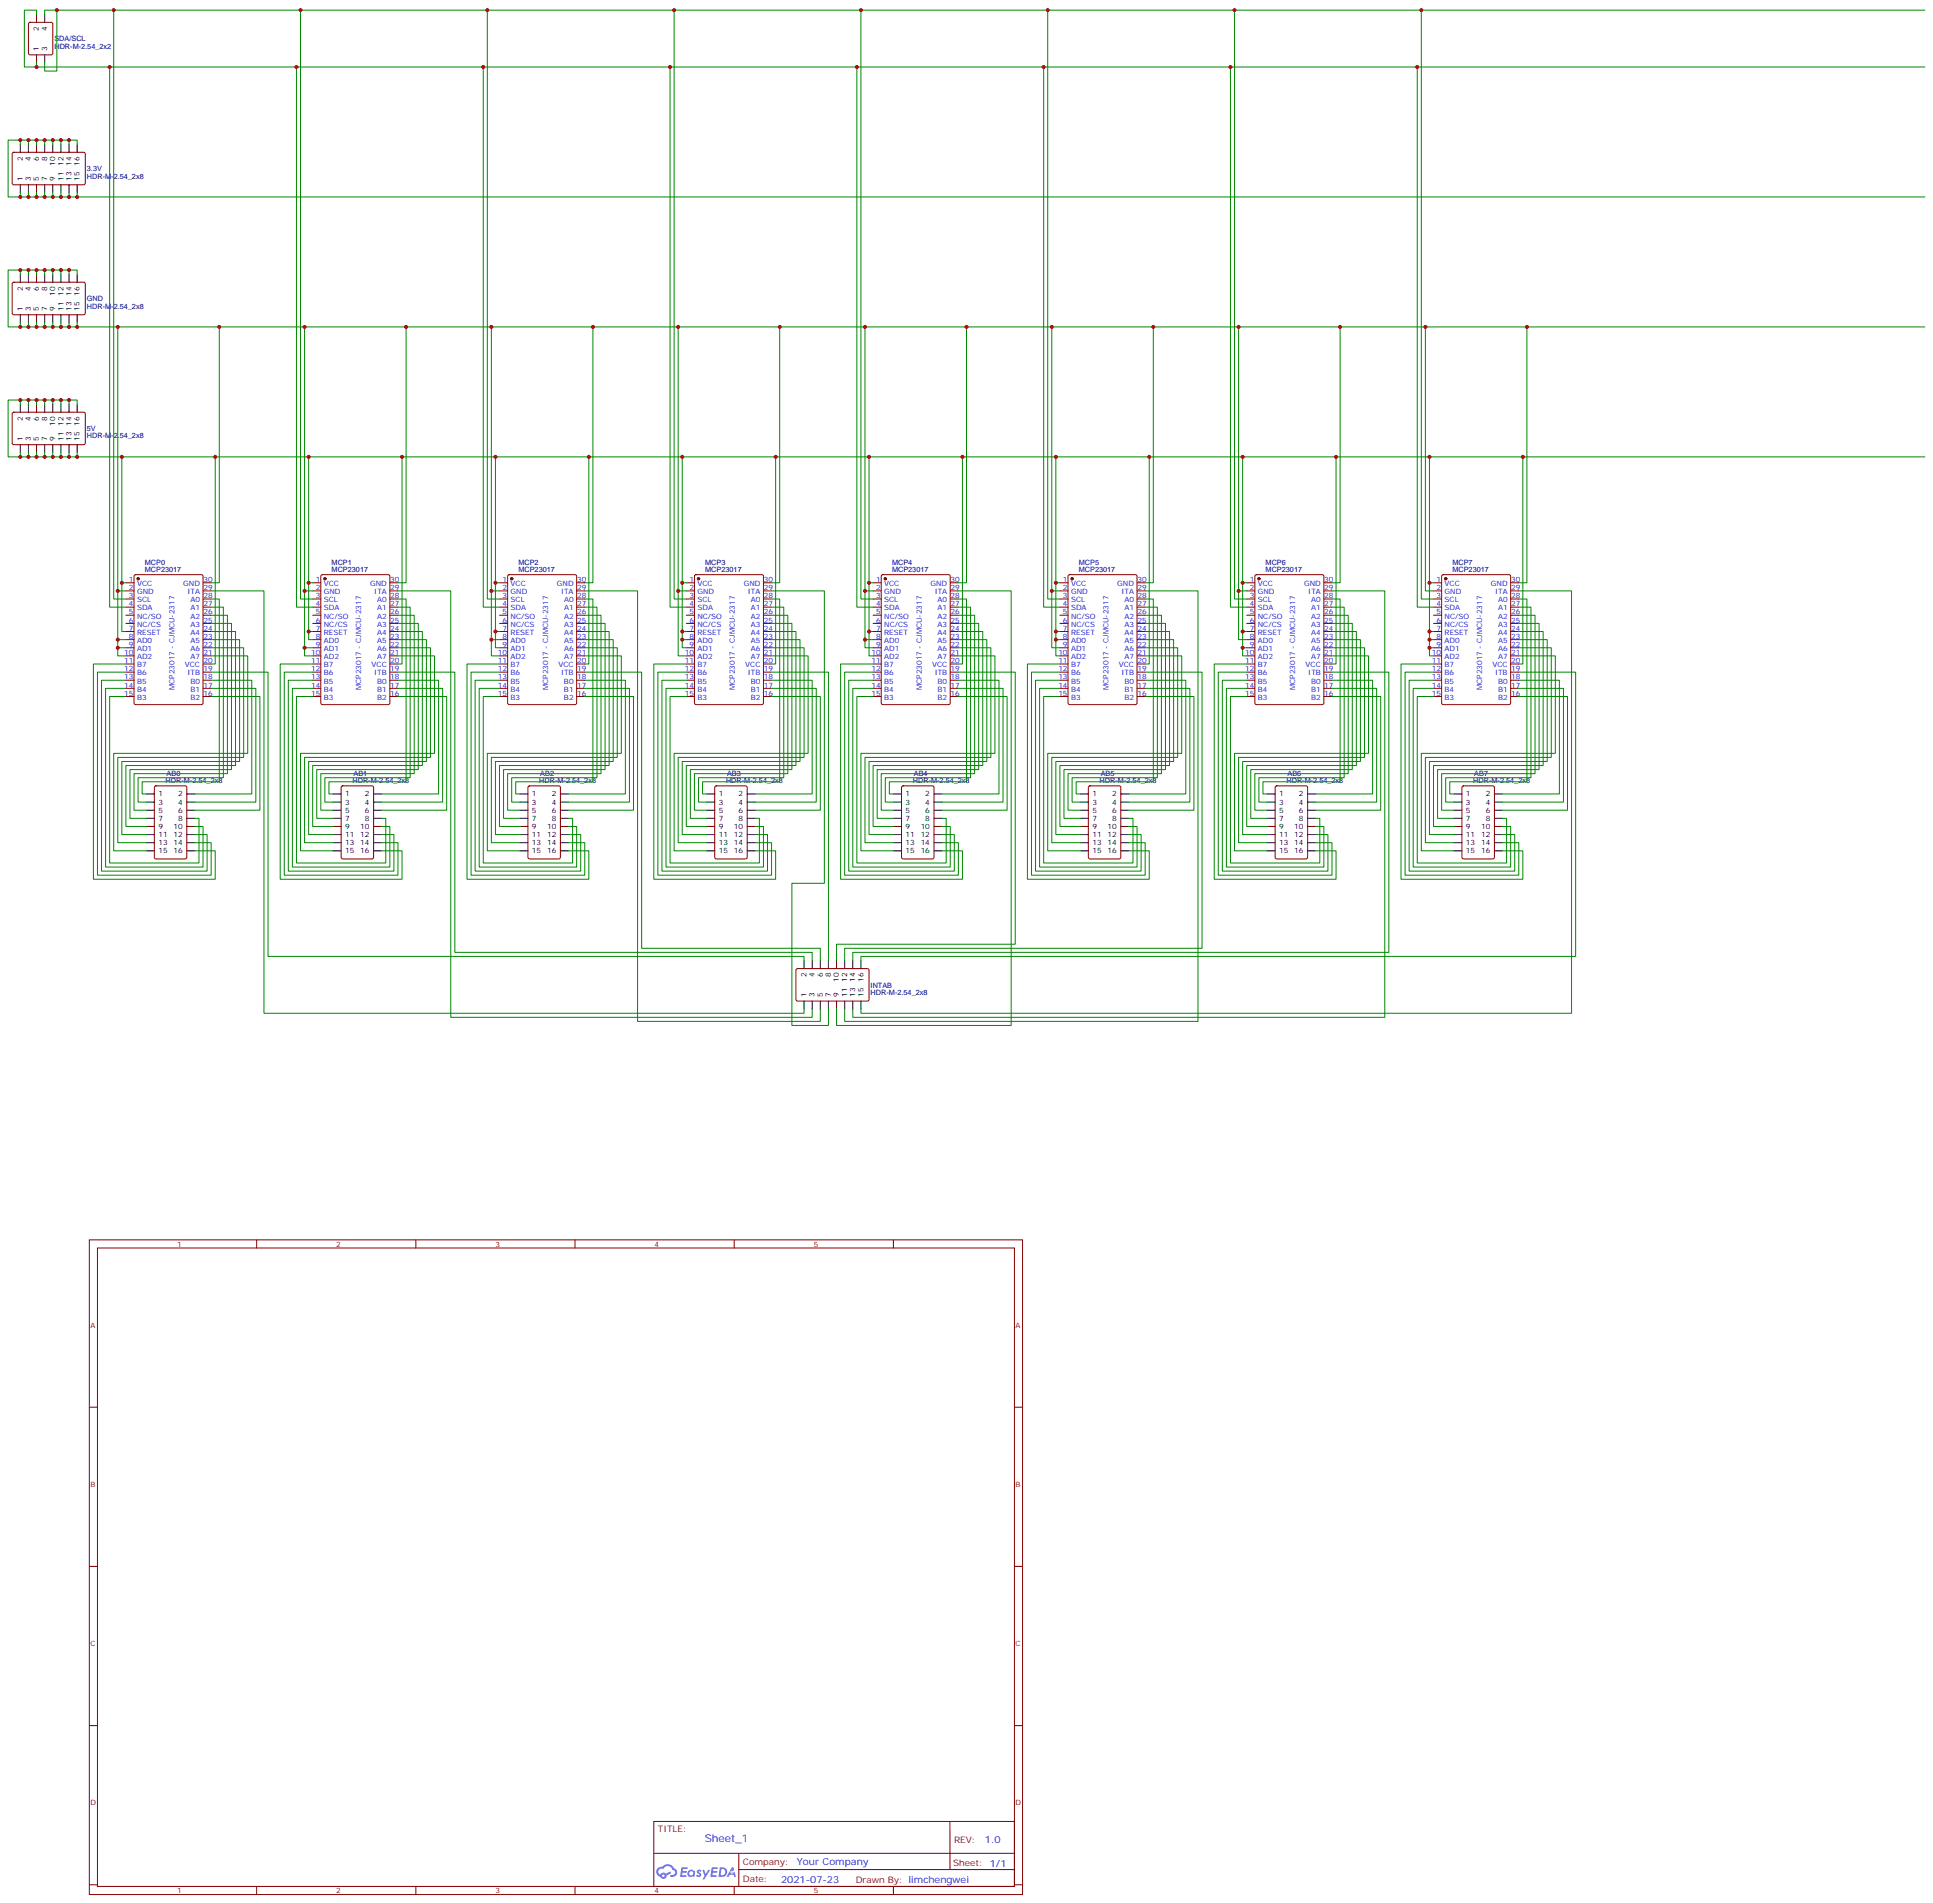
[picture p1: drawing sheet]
<svg xmlns="http://www.w3.org/2000/svg" width="840mm" height="827mm" viewBox="0 0 840 827" stroke-linecap="round" stroke-linejoin="round" font-family="sans-serif">
<defs><g id="words">
<text font-size="4.6" fill="#00f" x="306.1" y="800.1">Sheet_1</text>
<g font-size="4.2" fill="#00f">
<text x="427.8" y="800.4">1.0</text>
<text x="346.2" y="809.9">Your Company</text>
<text x="339.2" y="817.7">2021-07-23</text>
</g>
<g font-size="3.9" fill="#800">
<text x="285.8" y="795.7">TITLE:</text>
<text x="414.4" y="800.4">REV:</text>
<text x="322.7" y="809.9">Company:</text>
<text x="414" y="810.5">Sheet: 1/1</text>
<text x="322.7" y="817.6">Date:</text>
<text x="371.7" y="817.7">Drawn By: limchengwei</text>
</g>
<g font-size="3.2">
<text x="16.9" y="13.5" transform="rotate(-90 16.9 13.5)">2</text>
<text x="20.5" y="13.5" transform="rotate(-90 20.5 13.5)">4</text>
<text x="16.9" y="22" transform="rotate(-90 16.9 22)">1</text>
<text x="20.5" y="22" transform="rotate(-90 20.5 22)">3</text>
<text x="9.9" y="69.9" transform="rotate(-90 9.9 69.9)">2</text>
<text x="13.4" y="69.9" transform="rotate(-90 13.4 69.9)">4</text>
<text x="16.9" y="69.9" transform="rotate(-90 16.9 69.9)">6</text>
<text x="20.5" y="69.9" transform="rotate(-90 20.5 69.9)">8</text>
<text x="24" y="71.9" transform="rotate(-90 24 71.9)">10</text>
<text x="27.5" y="71.9" transform="rotate(-90 27.5 71.9)">12</text>
<text x="31" y="71.9" transform="rotate(-90 31 71.9)">14</text>
<text x="34.6" y="71.9" transform="rotate(-90 34.6 71.9)">16</text>
<text x="9.9" y="78.5" transform="rotate(-90 9.9 78.5)">1</text>
<text x="13.4" y="78.5" transform="rotate(-90 13.4 78.5)">3</text>
<text x="16.9" y="78.5" transform="rotate(-90 16.9 78.5)">5</text>
<text x="20.5" y="78.5" transform="rotate(-90 20.5 78.5)">7</text>
<text x="24" y="78.5" transform="rotate(-90 24 78.5)">9</text>
<text x="27.5" y="78.5" transform="rotate(-90 27.5 78.5)">11</text>
<text x="31" y="78.5" transform="rotate(-90 31 78.5)">13</text>
<text x="34.6" y="78.5" transform="rotate(-90 34.6 78.5)">15</text>
<text x="9.9" y="126.4" transform="rotate(-90 9.9 126.4)">2</text>
<text x="13.4" y="126.4" transform="rotate(-90 13.4 126.4)">4</text>
<text x="16.9" y="126.4" transform="rotate(-90 16.9 126.4)">6</text>
<text x="20.5" y="126.4" transform="rotate(-90 20.5 126.4)">8</text>
<text x="24" y="128.4" transform="rotate(-90 24 128.4)">10</text>
<text x="27.5" y="128.4" transform="rotate(-90 27.5 128.4)">12</text>
<text x="31" y="128.4" transform="rotate(-90 31 128.4)">14</text>
<text x="34.6" y="128.4" transform="rotate(-90 34.6 128.4)">16</text>
<text x="9.9" y="134.9" transform="rotate(-90 9.9 134.9)">1</text>
<text x="13.4" y="134.9" transform="rotate(-90 13.4 134.9)">3</text>
<text x="16.9" y="134.9" transform="rotate(-90 16.9 134.9)">5</text>
<text x="20.5" y="134.9" transform="rotate(-90 20.5 134.9)">7</text>
<text x="24" y="134.9" transform="rotate(-90 24 134.9)">9</text>
<text x="27.5" y="134.9" transform="rotate(-90 27.5 134.9)">11</text>
<text x="31" y="134.9" transform="rotate(-90 31 134.9)">13</text>
<text x="34.6" y="134.9" transform="rotate(-90 34.6 134.9)">15</text>
<text x="9.9" y="182.8" transform="rotate(-90 9.9 182.8)">2</text>
<text x="13.4" y="182.8" transform="rotate(-90 13.4 182.8)">4</text>
<text x="16.9" y="182.8" transform="rotate(-90 16.9 182.8)">6</text>
<text x="20.5" y="182.8" transform="rotate(-90 20.5 182.8)">8</text>
<text x="24" y="184.8" transform="rotate(-90 24 184.8)">10</text>
<text x="27.5" y="184.8" transform="rotate(-90 27.5 184.8)">12</text>
<text x="31" y="184.8" transform="rotate(-90 31 184.8)">14</text>
<text x="34.6" y="184.8" transform="rotate(-90 34.6 184.8)">16</text>
<text x="9.9" y="191.4" transform="rotate(-90 9.9 191.4)">1</text>
<text x="13.4" y="191.4" transform="rotate(-90 13.4 191.4)">3</text>
<text x="16.9" y="191.4" transform="rotate(-90 16.9 191.4)">5</text>
<text x="20.5" y="191.4" transform="rotate(-90 20.5 191.4)">7</text>
<text x="24" y="191.4" transform="rotate(-90 24 191.4)">9</text>
<text x="27.5" y="191.4" transform="rotate(-90 27.5 191.4)">11</text>
<text x="31" y="191.4" transform="rotate(-90 31 191.4)">13</text>
<text x="34.6" y="191.4" transform="rotate(-90 34.6 191.4)">15</text>
<text x="68.8" y="345.9">1</text>
<text x="77.4" y="345.9">2</text>
<text x="149.9" y="345.9">1</text>
<text x="158.5" y="345.9">2</text>
<text x="231.1" y="345.9">1</text>
<text x="239.6" y="345.9">2</text>
<text x="312.2" y="345.9">1</text>
<text x="320.8" y="345.9">2</text>
<text x="393.3" y="345.9">1</text>
<text x="401.9" y="345.9">2</text>
<text x="474.5" y="345.9">1</text>
<text x="483.1" y="345.9">2</text>
<text x="555.6" y="345.9">1</text>
<text x="564.2" y="345.9">2</text>
<text x="636.8" y="345.9">1</text>
<text x="645.3" y="345.9">2</text>
<text x="68.8" y="349.4">3</text>
<text x="68.8" y="353">5</text>
<text x="77.4" y="349.4">4</text>
<text x="77.4" y="353">6</text>
<text x="149.9" y="349.4">3</text>
<text x="149.9" y="353">5</text>
<text x="158.5" y="349.4">4</text>
<text x="158.5" y="353">6</text>
<text x="231.1" y="349.4">3</text>
<text x="231.1" y="353">5</text>
<text x="239.6" y="349.4">4</text>
<text x="239.6" y="353">6</text>
<text x="312.2" y="349.4">3</text>
<text x="312.2" y="353">5</text>
<text x="320.8" y="349.4">4</text>
<text x="320.8" y="353">6</text>
<text x="393.3" y="349.4">3</text>
<text x="393.3" y="353">5</text>
<text x="401.9" y="349.4">4</text>
<text x="401.9" y="353">6</text>
<text x="474.5" y="349.4">3</text>
<text x="474.5" y="353">5</text>
<text x="483.1" y="349.4">4</text>
<text x="483.1" y="353">6</text>
<text x="555.6" y="349.4">3</text>
<text x="555.6" y="353">5</text>
<text x="564.2" y="349.4">4</text>
<text x="564.2" y="353">6</text>
<text x="636.8" y="349.4">3</text>
<text x="636.8" y="353">5</text>
<text x="645.3" y="349.4">4</text>
<text x="645.3" y="353">6</text>
<text x="68.8" y="356.5">7</text>
<text x="77.4" y="356.5">8</text>
<text x="149.9" y="356.5">7</text>
<text x="158.5" y="356.5">8</text>
<text x="231.1" y="356.5">7</text>
<text x="239.6" y="356.5">8</text>
<text x="312.2" y="356.5">7</text>
<text x="320.8" y="356.5">8</text>
<text x="393.3" y="356.5">7</text>
<text x="401.9" y="356.5">8</text>
<text x="474.5" y="356.5">7</text>
<text x="483.1" y="356.5">8</text>
<text x="555.6" y="356.5">7</text>
<text x="564.2" y="356.5">8</text>
<text x="636.8" y="356.5">7</text>
<text x="645.3" y="356.5">8</text>
<text x="68.8" y="360">9</text>
<text x="68.8" y="363.5">11</text>
<text x="75.3" y="360">10</text>
<text x="75.3" y="363.5">12</text>
<text x="149.9" y="360">9</text>
<text x="149.9" y="363.5">11</text>
<text x="156.5" y="360">10</text>
<text x="156.5" y="363.5">12</text>
<text x="231.1" y="360">9</text>
<text x="231.1" y="363.5">11</text>
<text x="237.6" y="360">10</text>
<text x="237.6" y="363.5">12</text>
<text x="312.2" y="360">9</text>
<text x="312.2" y="363.5">11</text>
<text x="318.8" y="360">10</text>
<text x="318.8" y="363.5">12</text>
<text x="393.3" y="360">9</text>
<text x="393.3" y="363.5">11</text>
<text x="399.9" y="360">10</text>
<text x="399.9" y="363.5">12</text>
<text x="474.5" y="360">9</text>
<text x="474.5" y="363.5">11</text>
<text x="481" y="360">10</text>
<text x="481" y="363.5">12</text>
<text x="555.6" y="360">9</text>
<text x="555.6" y="363.5">11</text>
<text x="562.2" y="360">10</text>
<text x="562.2" y="363.5">12</text>
<text x="636.8" y="360">9</text>
<text x="636.8" y="363.5">11</text>
<text x="643.3" y="360">10</text>
<text x="643.3" y="363.5">12</text>
<text x="68.8" y="367.1">13</text>
<text x="68.8" y="370.6">15</text>
<text x="75.3" y="367.1">14</text>
<text x="75.3" y="370.6">16</text>
<text x="149.9" y="367.1">13</text>
<text x="149.9" y="370.6">15</text>
<text x="156.5" y="367.1">14</text>
<text x="156.5" y="370.6">16</text>
<text x="231.1" y="367.1">13</text>
<text x="231.1" y="370.6">15</text>
<text x="237.6" y="367.1">14</text>
<text x="237.6" y="370.6">16</text>
<text x="312.2" y="367.1">13</text>
<text x="312.2" y="370.6">15</text>
<text x="318.8" y="367.1">14</text>
<text x="318.8" y="370.6">16</text>
<text x="393.3" y="367.1">13</text>
<text x="393.3" y="370.6">15</text>
<text x="399.9" y="367.1">14</text>
<text x="399.9" y="370.6">16</text>
<text x="474.5" y="367.1">13</text>
<text x="474.5" y="370.6">15</text>
<text x="481" y="367.1">14</text>
<text x="481" y="370.6">16</text>
<text x="555.6" y="367.1">13</text>
<text x="555.6" y="370.6">15</text>
<text x="562.2" y="367.1">14</text>
<text x="562.2" y="370.6">16</text>
<text x="636.8" y="367.1">13</text>
<text x="636.8" y="370.6">15</text>
<text x="643.3" y="367.1">14</text>
<text x="643.3" y="370.6">16</text>
<text x="350.3" y="424.5" transform="rotate(-90 350.3 424.5)">2</text>
<text x="353.8" y="424.5" transform="rotate(-90 353.8 424.5)">4</text>
<text x="357.4" y="424.5" transform="rotate(-90 357.4 424.5)">6</text>
<text x="360.9" y="424.5" transform="rotate(-90 360.9 424.5)">8</text>
<text x="364.4" y="426.5" transform="rotate(-90 364.4 426.5)">10</text>
<text x="367.9" y="426.5" transform="rotate(-90 367.9 426.5)">12</text>
<text x="371.5" y="426.5" transform="rotate(-90 371.5 426.5)">14</text>
<text x="375" y="426.5" transform="rotate(-90 375 426.5)">16</text>
<text x="350.3" y="433" transform="rotate(-90 350.3 433)">1</text>
<text x="353.8" y="433" transform="rotate(-90 353.8 433)">3</text>
<text x="357.4" y="433" transform="rotate(-90 357.4 433)">5</text>
<text x="360.9" y="433" transform="rotate(-90 360.9 433)">7</text>
<text x="364.4" y="433" transform="rotate(-90 364.4 433)">9</text>
<text x="367.9" y="433" transform="rotate(-90 367.9 433)">11</text>
<text x="371.5" y="433" transform="rotate(-90 371.5 433)">13</text>
<text x="375" y="433" transform="rotate(-90 375 433)">15</text>
</g>
<g font-size="3.2" fill="#000080">
<text x="23.6" y="17.9">SDA/SCL</text>
<text x="23.6" y="21.1">HDR-M-2.54_2x2</text>
<text x="37.7" y="77.6">HDR-M-2.54_2x8</text>
<text x="37.7" y="74.4">3.3V</text>
<text x="37.7" y="130.8">GND</text>
<text x="37.7" y="134">HDR-M-2.54_2x8</text>
<text x="37.7" y="190.4">HDR-M-2.54_2x8</text>
<text x="37.7" y="187.3">5V</text>
<text x="62.9" y="245.2">MCP0</text>
<text x="144" y="245.2">MCP1</text>
<text x="225.2" y="245.2">MCP2</text>
<text x="306.3" y="245.2">MCP3</text>
<text x="387.4" y="245.2">MCP4</text>
<text x="468.6" y="245.2">MCP5</text>
<text x="549.7" y="245.2">MCP6</text>
<text x="630.9" y="245.2">MCP7</text>
<text x="62.9" y="248.3">MCP23017</text>
<text x="144" y="248.3">MCP23017</text>
<text x="225.2" y="248.3">MCP23017</text>
<text x="306.3" y="248.3">MCP23017</text>
<text x="387.4" y="248.3">MCP23017</text>
<text x="468.6" y="248.3">MCP23017</text>
<text x="549.7" y="248.3">MCP23017</text>
<text x="630.9" y="248.3">MCP23017</text>
<text x="71.9" y="340.3">HDR-M-2.54_2x8</text>
<text x="72.4" y="336.9">AB0</text>
<text x="153.1" y="340.3">HDR-M-2.54_2x8</text>
<text x="153.5" y="336.9">AB1</text>
<text x="234.2" y="340.3">HDR-M-2.54_2x8</text>
<text x="234.7" y="336.9">AB2</text>
<text x="315.4" y="340.3">HDR-M-2.54_2x8</text>
<text x="315.8" y="336.9">AB3</text>
<text x="396.5" y="340.3">HDR-M-2.54_2x8</text>
<text x="396.9" y="336.9">AB4</text>
<text x="477.6" y="340.3">HDR-M-2.54_2x8</text>
<text x="478.1" y="336.9">AB5</text>
<text x="558.8" y="340.3">HDR-M-2.54_2x8</text>
<text x="559.2" y="336.9">AB6</text>
<text x="639.9" y="340.3">HDR-M-2.54_2x8</text>
<text x="640.4" y="336.9">AB7</text>
<text x="378.2" y="429">INTAB</text>
<text x="378.2" y="432.1">HDR-M-2.54_2x8</text>
</g>
<g font-size="3.2" fill="#00f">
<text x="56" y="252.8">1</text>
<text x="56" y="256.3">2</text>
<text x="59.5" y="254.5">VCC</text>
<text x="79.6" y="254.5">GND</text>
<text x="88.4" y="256.3">29</text>
<text x="88.4" y="252.8">30</text>
<text x="137.2" y="252.8">1</text>
<text x="137.2" y="256.3">2</text>
<text x="140.7" y="254.5">VCC</text>
<text x="160.7" y="254.5">GND</text>
<text x="169.5" y="256.3">29</text>
<text x="169.5" y="252.8">30</text>
<text x="218.3" y="252.8">1</text>
<text x="218.3" y="256.3">2</text>
<text x="221.8" y="254.5">VCC</text>
<text x="241.9" y="254.5">GND</text>
<text x="250.6" y="256.3">29</text>
<text x="250.6" y="252.8">30</text>
<text x="299.4" y="252.8">1</text>
<text x="299.4" y="256.3">2</text>
<text x="302.9" y="254.5">VCC</text>
<text x="323" y="254.5">GND</text>
<text x="331.8" y="256.3">29</text>
<text x="331.8" y="252.8">30</text>
<text x="380.6" y="252.8">1</text>
<text x="380.6" y="256.3">2</text>
<text x="384.1" y="254.5">VCC</text>
<text x="404.2" y="254.5">GND</text>
<text x="412.9" y="256.3">29</text>
<text x="412.9" y="252.8">30</text>
<text x="461.7" y="252.8">1</text>
<text x="461.7" y="256.3">2</text>
<text x="465.2" y="254.5">VCC</text>
<text x="485.3" y="254.5">GND</text>
<text x="494.1" y="256.3">29</text>
<text x="494.1" y="252.8">30</text>
<text x="542.9" y="252.8">1</text>
<text x="542.9" y="256.3">2</text>
<text x="546.3" y="254.5">VCC</text>
<text x="566.4" y="254.5">GND</text>
<text x="575.2" y="256.3">29</text>
<text x="575.2" y="252.8">30</text>
<text x="624" y="252.8">1</text>
<text x="624" y="256.3">2</text>
<text x="627.5" y="254.5">VCC</text>
<text x="647.6" y="254.5">GND</text>
<text x="656.3" y="256.3">29</text>
<text x="656.3" y="252.8">30</text>
<text x="56" y="259.8">3</text>
<text x="56" y="263.3">4</text>
<text x="59.5" y="258.1">GND</text>
<text x="59.5" y="261.6">SCL</text>
<text x="81.4" y="258.1">ITA</text>
<text x="82.7" y="261.6">A0</text>
<text x="88.4" y="263.3">27</text>
<text x="88.4" y="259.8">28</text>
<text x="137.2" y="259.8">3</text>
<text x="137.2" y="263.3">4</text>
<text x="140.7" y="258.1">GND</text>
<text x="140.7" y="261.6">SCL</text>
<text x="162.6" y="258.1">ITA</text>
<text x="163.8" y="261.6">A0</text>
<text x="169.5" y="263.3">27</text>
<text x="169.5" y="259.8">28</text>
<text x="218.3" y="259.8">3</text>
<text x="218.3" y="263.3">4</text>
<text x="221.8" y="258.1">GND</text>
<text x="221.8" y="261.6">SCL</text>
<text x="243.7" y="258.1">ITA</text>
<text x="245" y="261.6">A0</text>
<text x="250.6" y="263.3">27</text>
<text x="250.6" y="259.8">28</text>
<text x="299.4" y="259.8">3</text>
<text x="299.4" y="263.3">4</text>
<text x="302.9" y="258.1">GND</text>
<text x="302.9" y="261.6">SCL</text>
<text x="324.8" y="258.1">ITA</text>
<text x="326.1" y="261.6">A0</text>
<text x="331.8" y="263.3">27</text>
<text x="331.8" y="259.8">28</text>
<text x="380.6" y="259.8">3</text>
<text x="380.6" y="263.3">4</text>
<text x="384.1" y="258.1">GND</text>
<text x="384.1" y="261.6">SCL</text>
<text x="406" y="258.1">ITA</text>
<text x="407.3" y="261.6">A0</text>
<text x="412.9" y="263.3">27</text>
<text x="412.9" y="259.8">28</text>
<text x="461.7" y="259.8">3</text>
<text x="461.7" y="263.3">4</text>
<text x="465.2" y="258.1">GND</text>
<text x="465.2" y="261.6">SCL</text>
<text x="487.1" y="258.1">ITA</text>
<text x="488.4" y="261.6">A0</text>
<text x="494.1" y="263.3">27</text>
<text x="494.1" y="259.8">28</text>
<text x="542.9" y="259.8">3</text>
<text x="542.9" y="263.3">4</text>
<text x="546.3" y="258.1">GND</text>
<text x="546.3" y="261.6">SCL</text>
<text x="568.3" y="258.1">ITA</text>
<text x="569.5" y="261.6">A0</text>
<text x="575.2" y="263.3">27</text>
<text x="575.2" y="259.8">28</text>
<text x="624" y="259.8">3</text>
<text x="624" y="263.3">4</text>
<text x="627.5" y="258.1">GND</text>
<text x="627.5" y="261.6">SCL</text>
<text x="649.4" y="258.1">ITA</text>
<text x="650.7" y="261.6">A0</text>
<text x="656.3" y="263.3">27</text>
<text x="656.3" y="259.8">28</text>
<text x="56" y="266.9">5</text>
<text x="59.5" y="265.1">SDA</text>
<text x="59.5" y="268.6">NC/SO</text>
<text x="82.7" y="268.6">A2</text>
<text x="82.7" y="265.1">A1</text>
<text x="88.4" y="266.9">26</text>
<text x="137.2" y="266.9">5</text>
<text x="140.7" y="265.1">SDA</text>
<text x="140.7" y="268.6">NC/SO</text>
<text x="163.8" y="268.6">A2</text>
<text x="163.8" y="265.1">A1</text>
<text x="169.5" y="266.9">26</text>
<text x="218.3" y="266.9">5</text>
<text x="221.8" y="265.1">SDA</text>
<text x="221.8" y="268.6">NC/SO</text>
<text x="245" y="268.6">A2</text>
<text x="245" y="265.1">A1</text>
<text x="250.6" y="266.9">26</text>
<text x="299.4" y="266.9">5</text>
<text x="302.9" y="265.1">SDA</text>
<text x="302.9" y="268.6">NC/SO</text>
<text x="326.1" y="268.6">A2</text>
<text x="326.1" y="265.1">A1</text>
<text x="331.8" y="266.9">26</text>
<text x="380.6" y="266.9">5</text>
<text x="384.1" y="265.1">SDA</text>
<text x="384.1" y="268.6">NC/SO</text>
<text x="407.3" y="268.6">A2</text>
<text x="407.3" y="265.1">A1</text>
<text x="412.9" y="266.9">26</text>
<text x="461.7" y="266.9">5</text>
<text x="465.2" y="265.1">SDA</text>
<text x="465.2" y="268.6">NC/SO</text>
<text x="488.4" y="268.6">A2</text>
<text x="488.4" y="265.1">A1</text>
<text x="494.1" y="266.9">26</text>
<text x="542.9" y="266.9">5</text>
<text x="546.3" y="265.1">SDA</text>
<text x="546.3" y="268.6">NC/SO</text>
<text x="569.5" y="268.6">A2</text>
<text x="569.5" y="265.1">A1</text>
<text x="575.2" y="266.9">26</text>
<text x="624" y="266.9">5</text>
<text x="627.5" y="265.1">SDA</text>
<text x="627.5" y="268.6">NC/SO</text>
<text x="650.7" y="268.6">A2</text>
<text x="650.7" y="265.1">A1</text>
<text x="656.3" y="266.9">26</text>
<text x="56" y="270.4">6</text>
<text x="56" y="273.9">7</text>
<text x="59.5" y="272.2">NC/CS</text>
<text x="59.5" y="275.7">RESET</text>
<text x="82.7" y="275.7">A4</text>
<text x="82.7" y="272.2">A3</text>
<text x="88.4" y="273.9">24</text>
<text x="88.4" y="270.4">25</text>
<text x="137.2" y="270.4">6</text>
<text x="137.2" y="273.9">7</text>
<text x="140.7" y="272.2">NC/CS</text>
<text x="140.7" y="275.7">RESET</text>
<text x="163.8" y="275.7">A4</text>
<text x="163.8" y="272.2">A3</text>
<text x="169.5" y="273.9">24</text>
<text x="169.5" y="270.4">25</text>
<text x="218.3" y="270.4">6</text>
<text x="218.3" y="273.9">7</text>
<text x="221.8" y="272.2">NC/CS</text>
<text x="221.8" y="275.7">RESET</text>
<text x="245" y="275.7">A4</text>
<text x="245" y="272.2">A3</text>
<text x="250.6" y="273.9">24</text>
<text x="250.6" y="270.4">25</text>
<text x="299.4" y="270.4">6</text>
<text x="299.4" y="273.9">7</text>
<text x="302.9" y="272.2">NC/CS</text>
<text x="302.9" y="275.7">RESET</text>
<text x="326.1" y="275.7">A4</text>
<text x="326.1" y="272.2">A3</text>
<text x="331.8" y="273.9">24</text>
<text x="331.8" y="270.4">25</text>
<text x="380.6" y="270.4">6</text>
<text x="380.6" y="273.9">7</text>
<text x="384.1" y="272.2">NC/CS</text>
<text x="384.1" y="275.7">RESET</text>
<text x="407.3" y="275.7">A4</text>
<text x="407.3" y="272.2">A3</text>
<text x="412.9" y="273.9">24</text>
<text x="412.9" y="270.4">25</text>
<text x="461.7" y="270.4">6</text>
<text x="461.7" y="273.9">7</text>
<text x="465.2" y="272.2">NC/CS</text>
<text x="465.2" y="275.7">RESET</text>
<text x="488.4" y="275.7">A4</text>
<text x="488.4" y="272.2">A3</text>
<text x="494.1" y="273.9">24</text>
<text x="494.1" y="270.4">25</text>
<text x="542.9" y="270.4">6</text>
<text x="542.9" y="273.9">7</text>
<text x="546.3" y="272.2">NC/CS</text>
<text x="546.3" y="275.7">RESET</text>
<text x="569.5" y="275.7">A4</text>
<text x="569.5" y="272.2">A3</text>
<text x="575.2" y="273.9">24</text>
<text x="575.2" y="270.4">25</text>
<text x="624" y="270.4">6</text>
<text x="624" y="273.9">7</text>
<text x="627.5" y="272.2">NC/CS</text>
<text x="627.5" y="275.7">RESET</text>
<text x="650.7" y="275.7">A4</text>
<text x="650.7" y="272.2">A3</text>
<text x="656.3" y="273.9">24</text>
<text x="656.3" y="270.4">25</text>
<text x="56" y="277.5">8</text>
<text x="56" y="281">9</text>
<text x="59.5" y="279.2">AD0</text>
<text x="82.7" y="279.2">A5</text>
<text x="88.4" y="281">22</text>
<text x="88.4" y="277.5">23</text>
<text x="137.2" y="277.5">8</text>
<text x="137.2" y="281">9</text>
<text x="140.7" y="279.2">AD0</text>
<text x="163.8" y="279.2">A5</text>
<text x="169.5" y="281">22</text>
<text x="169.5" y="277.5">23</text>
<text x="218.3" y="277.5">8</text>
<text x="218.3" y="281">9</text>
<text x="221.8" y="279.2">AD0</text>
<text x="245" y="279.2">A5</text>
<text x="250.6" y="281">22</text>
<text x="250.6" y="277.5">23</text>
<text x="299.4" y="277.5">8</text>
<text x="299.4" y="281">9</text>
<text x="302.9" y="279.2">AD0</text>
<text x="326.1" y="279.2">A5</text>
<text x="331.8" y="281">22</text>
<text x="331.8" y="277.5">23</text>
<text x="380.6" y="277.5">8</text>
<text x="380.6" y="281">9</text>
<text x="384.1" y="279.2">AD0</text>
<text x="407.3" y="279.2">A5</text>
<text x="412.9" y="281">22</text>
<text x="412.9" y="277.5">23</text>
<text x="461.7" y="277.5">8</text>
<text x="461.7" y="281">9</text>
<text x="465.2" y="279.2">AD0</text>
<text x="488.4" y="279.2">A5</text>
<text x="494.1" y="281">22</text>
<text x="494.1" y="277.5">23</text>
<text x="542.9" y="277.5">8</text>
<text x="542.9" y="281">9</text>
<text x="546.3" y="279.2">AD0</text>
<text x="569.5" y="279.2">A5</text>
<text x="575.2" y="281">22</text>
<text x="575.2" y="277.5">23</text>
<text x="624" y="277.5">8</text>
<text x="624" y="281">9</text>
<text x="627.5" y="279.2">AD0</text>
<text x="650.7" y="279.2">A5</text>
<text x="656.3" y="281">22</text>
<text x="656.3" y="277.5">23</text>
<text x="54" y="284.5">10</text>
<text x="59.5" y="282.8">AD1</text>
<text x="59.5" y="286.3">AD2</text>
<text x="82.7" y="286.3">A7</text>
<text x="82.7" y="282.8">A6</text>
<text x="88.4" y="284.5">21</text>
<text x="135.1" y="284.5">10</text>
<text x="140.7" y="282.8">AD1</text>
<text x="140.7" y="286.3">AD2</text>
<text x="163.8" y="286.3">A7</text>
<text x="163.8" y="282.8">A6</text>
<text x="169.5" y="284.5">21</text>
<text x="216.3" y="284.5">10</text>
<text x="221.8" y="282.8">AD1</text>
<text x="221.8" y="286.3">AD2</text>
<text x="245" y="286.3">A7</text>
<text x="245" y="282.8">A6</text>
<text x="250.6" y="284.5">21</text>
<text x="297.4" y="284.5">10</text>
<text x="302.9" y="282.8">AD1</text>
<text x="302.9" y="286.3">AD2</text>
<text x="326.1" y="286.3">A7</text>
<text x="326.1" y="282.8">A6</text>
<text x="331.8" y="284.5">21</text>
<text x="378.6" y="284.5">10</text>
<text x="384.1" y="282.8">AD1</text>
<text x="384.1" y="286.3">AD2</text>
<text x="407.3" y="286.3">A7</text>
<text x="407.3" y="282.8">A6</text>
<text x="412.9" y="284.5">21</text>
<text x="459.7" y="284.5">10</text>
<text x="465.2" y="282.8">AD1</text>
<text x="465.2" y="286.3">AD2</text>
<text x="488.4" y="286.3">A7</text>
<text x="488.4" y="282.8">A6</text>
<text x="494.1" y="284.5">21</text>
<text x="540.8" y="284.5">10</text>
<text x="546.3" y="282.8">AD1</text>
<text x="546.3" y="286.3">AD2</text>
<text x="569.5" y="286.3">A7</text>
<text x="569.5" y="282.8">A6</text>
<text x="575.2" y="284.5">21</text>
<text x="622" y="284.5">10</text>
<text x="627.5" y="282.8">AD1</text>
<text x="627.5" y="286.3">AD2</text>
<text x="650.7" y="286.3">A7</text>
<text x="650.7" y="282.8">A6</text>
<text x="656.3" y="284.5">21</text>
<text x="54" y="288">11</text>
<text x="54" y="291.6">12</text>
<text x="59.5" y="289.8">B7</text>
<text x="59.5" y="293.3">B6</text>
<text x="80.3" y="289.8">VCC</text>
<text x="81.4" y="293.3">ITB</text>
<text x="88.4" y="291.6">19</text>
<text x="88.4" y="288">20</text>
<text x="135.1" y="288">11</text>
<text x="135.1" y="291.6">12</text>
<text x="140.7" y="289.8">B7</text>
<text x="140.7" y="293.3">B6</text>
<text x="161.4" y="289.8">VCC</text>
<text x="162.6" y="293.3">ITB</text>
<text x="169.5" y="291.6">19</text>
<text x="169.5" y="288">20</text>
<text x="216.3" y="288">11</text>
<text x="216.3" y="291.6">12</text>
<text x="221.8" y="289.8">B7</text>
<text x="221.8" y="293.3">B6</text>
<text x="242.6" y="289.8">VCC</text>
<text x="243.7" y="293.3">ITB</text>
<text x="250.6" y="291.6">19</text>
<text x="250.6" y="288">20</text>
<text x="297.4" y="288">11</text>
<text x="297.4" y="291.6">12</text>
<text x="302.9" y="289.8">B7</text>
<text x="302.9" y="293.3">B6</text>
<text x="323.7" y="289.8">VCC</text>
<text x="324.8" y="293.3">ITB</text>
<text x="331.8" y="291.6">19</text>
<text x="331.8" y="288">20</text>
<text x="378.6" y="288">11</text>
<text x="378.6" y="291.6">12</text>
<text x="384.1" y="289.8">B7</text>
<text x="384.1" y="293.3">B6</text>
<text x="404.8" y="289.8">VCC</text>
<text x="406" y="293.3">ITB</text>
<text x="412.9" y="291.6">19</text>
<text x="412.9" y="288">20</text>
<text x="459.7" y="288">11</text>
<text x="459.7" y="291.6">12</text>
<text x="465.2" y="289.8">B7</text>
<text x="465.2" y="293.3">B6</text>
<text x="486" y="289.8">VCC</text>
<text x="487.1" y="293.3">ITB</text>
<text x="494.1" y="291.6">19</text>
<text x="494.1" y="288">20</text>
<text x="540.8" y="288">11</text>
<text x="540.8" y="291.6">12</text>
<text x="546.3" y="289.8">B7</text>
<text x="546.3" y="293.3">B6</text>
<text x="567.1" y="289.8">VCC</text>
<text x="568.3" y="293.3">ITB</text>
<text x="575.2" y="291.6">19</text>
<text x="575.2" y="288">20</text>
<text x="622" y="288">11</text>
<text x="622" y="291.6">12</text>
<text x="627.5" y="289.8">B7</text>
<text x="627.5" y="293.3">B6</text>
<text x="648.3" y="289.8">VCC</text>
<text x="649.4" y="293.3">ITB</text>
<text x="656.3" y="291.6">19</text>
<text x="656.3" y="288">20</text>
<text x="54" y="295.1">13</text>
<text x="54" y="298.6">14</text>
<text x="59.5" y="296.9">B5</text>
<text x="75.8" y="299.7" transform="rotate(-90 75.8 299.7)">MCP23017 - CJMCU-2317</text>
<text x="82.7" y="296.9">B0</text>
<text x="88.4" y="298.6">17</text>
<text x="88.4" y="295.1">18</text>
<text x="135.1" y="295.1">13</text>
<text x="135.1" y="298.6">14</text>
<text x="140.7" y="296.9">B5</text>
<text x="156.9" y="299.7" transform="rotate(-90 156.9 299.7)">MCP23017 - CJMCU-2317</text>
<text x="163.8" y="296.9">B0</text>
<text x="169.5" y="298.6">17</text>
<text x="169.5" y="295.1">18</text>
<text x="216.3" y="295.1">13</text>
<text x="216.3" y="298.6">14</text>
<text x="221.8" y="296.9">B5</text>
<text x="238.1" y="299.7" transform="rotate(-90 238.1 299.7)">MCP23017 - CJMCU-2317</text>
<text x="245" y="296.9">B0</text>
<text x="250.6" y="298.6">17</text>
<text x="250.6" y="295.1">18</text>
<text x="297.4" y="295.1">13</text>
<text x="297.4" y="298.6">14</text>
<text x="302.9" y="296.9">B5</text>
<text x="319.2" y="299.7" transform="rotate(-90 319.2 299.7)">MCP23017 - CJMCU-2317</text>
<text x="326.1" y="296.9">B0</text>
<text x="331.8" y="298.6">17</text>
<text x="331.8" y="295.1">18</text>
<text x="378.6" y="295.1">13</text>
<text x="378.6" y="298.6">14</text>
<text x="384.1" y="296.9">B5</text>
<text x="400.3" y="299.7" transform="rotate(-90 400.3 299.7)">MCP23017 - CJMCU-2317</text>
<text x="407.3" y="296.9">B0</text>
<text x="412.9" y="298.6">17</text>
<text x="412.9" y="295.1">18</text>
<text x="459.7" y="295.1">13</text>
<text x="459.7" y="298.6">14</text>
<text x="465.2" y="296.9">B5</text>
<text x="481.5" y="299.7" transform="rotate(-90 481.5 299.7)">MCP23017 - CJMCU-2317</text>
<text x="488.4" y="296.9">B0</text>
<text x="494.1" y="298.6">17</text>
<text x="494.1" y="295.1">18</text>
<text x="540.8" y="295.1">13</text>
<text x="540.8" y="298.6">14</text>
<text x="546.3" y="296.9">B5</text>
<text x="562.6" y="299.7" transform="rotate(-90 562.6 299.7)">MCP23017 - CJMCU-2317</text>
<text x="569.5" y="296.9">B0</text>
<text x="575.2" y="298.6">17</text>
<text x="575.2" y="295.1">18</text>
<text x="622" y="295.1">13</text>
<text x="622" y="298.6">14</text>
<text x="627.5" y="296.9">B5</text>
<text x="643.8" y="299.7" transform="rotate(-90 643.8 299.7)">MCP23017 - CJMCU-2317</text>
<text x="650.7" y="296.9">B0</text>
<text x="656.3" y="298.6">17</text>
<text x="656.3" y="295.1">18</text>
<text x="54" y="302.2">15</text>
<text x="59.5" y="300.4">B4</text>
<text x="59.5" y="303.9">B3</text>
<text x="82.7" y="303.9">B2</text>
<text x="82.7" y="300.4">B1</text>
<text x="88.4" y="302.2">16</text>
<text x="135.1" y="302.2">15</text>
<text x="140.7" y="300.4">B4</text>
<text x="140.7" y="303.9">B3</text>
<text x="163.8" y="303.9">B2</text>
<text x="163.8" y="300.4">B1</text>
<text x="169.5" y="302.2">16</text>
<text x="216.3" y="302.2">15</text>
<text x="221.8" y="300.4">B4</text>
<text x="221.8" y="303.9">B3</text>
<text x="245" y="303.9">B2</text>
<text x="245" y="300.4">B1</text>
<text x="250.6" y="302.2">16</text>
<text x="297.4" y="302.2">15</text>
<text x="302.9" y="300.4">B4</text>
<text x="302.9" y="303.9">B3</text>
<text x="326.1" y="303.9">B2</text>
<text x="326.1" y="300.4">B1</text>
<text x="331.8" y="302.2">16</text>
<text x="378.6" y="302.2">15</text>
<text x="384.1" y="300.4">B4</text>
<text x="384.1" y="303.9">B3</text>
<text x="407.3" y="303.9">B2</text>
<text x="407.3" y="300.4">B1</text>
<text x="412.9" y="302.2">16</text>
<text x="459.7" y="302.2">15</text>
<text x="465.2" y="300.4">B4</text>
<text x="465.2" y="303.9">B3</text>
<text x="488.4" y="303.9">B2</text>
<text x="488.4" y="300.4">B1</text>
<text x="494.1" y="302.2">16</text>
<text x="540.8" y="302.2">15</text>
<text x="546.3" y="300.4">B4</text>
<text x="546.3" y="303.9">B3</text>
<text x="569.5" y="303.9">B2</text>
<text x="569.5" y="300.4">B1</text>
<text x="575.2" y="302.2">16</text>
<text x="622" y="302.2">15</text>
<text x="627.5" y="300.4">B4</text>
<text x="627.5" y="303.9">B3</text>
<text x="650.7" y="303.9">B2</text>
<text x="650.7" y="300.4">B1</text>
<text x="656.3" y="302.2">16</text>
</g>
<g font-size="3.2" fill="#800">
<text x="76.9" y="541.5">1</text>
<text x="146" y="541.5">2</text>
<text x="215.2" y="541.5">3</text>
<text x="284.3" y="541.5">4</text>
<text x="353.5" y="541.5">5</text>
<text x="39.3" y="576.6">A</text>
<text x="441.1" y="576.6">A</text>
<text x="39.3" y="645.8">B</text>
<text x="441.1" y="645.8">B</text>
<text x="39.3" y="714.9">C</text>
<text x="441.1" y="714.9">C</text>
<text x="39.3" y="784">D</text>
<text x="441.1" y="784">D</text>
<text x="76.9" y="822.3">1</text>
<text x="146" y="822.3">2</text>
<text x="215.2" y="822.3">3</text>
<text x="284.3" y="822.3">4</text>
<text x="353.5" y="822.3">5</text>
</g>
</g></defs>
<g fill="none" stroke="#870000" stroke-width=".43">
<path d="M38.8 538.5h405.3v284.4h-405.3zM111.5 538.5v3.5M180.6 538.5v3.5M249.8 538.5v3.5M318.9 538.5v3.5M388.1 538.5v3.5M42.3 542h398.3v277.3h-398.3zM38.8 611.2h3.5M440.6 611.2h3.5M38.8 680.3h3.5M440.6 680.3h3.5M38.8 749.5h3.5"/>
<path d="M440.6 749.5h3.5M284 791.1h156.6v28.2h-156.6zM412.6 791.1v20.9M38.8 818.6h3.5M111.5 819.3v3.6M180.6 819.3v3.6M249.8 819.3v3.6M284 805h156.5M318.9 819.3v3.6M320.9 812h119.6M320.9 805v14.1M388.1 819.3v3.6"/>
<path d="M440.6 818.6h3.5"/>
</g>
<g fill="#5487ff">
<path d="M303 812.3l.9-.2 .8 .4-.4 .6-.6-.4-.2 .3a1.2 1.2 0 0 1 .8 2 1.2 1.2 0 0 1-2-.3l.5-.6 .9 .4-.3-.6a.95 .95 0 0 1-.4-1.6z"/>
<path d="M296 811a2.75 2.75 0 0 1 2.7 .4l-.4 .4h-1.6l-.1 .8h1.5l.3 .4-.4 .4h-1.5l-.2 1.1h1.7l.2 .5-2.8 .2z"/>
<path d="M309.1 811a2.78 2.78 0 0 1 2.8 .4l-.4 .4h-1.6l-.2 .8h1.6l.3 .4-.4 .4h-1.6l-.1 1.1h1.7l.1 .5-2.8 .2z"/>
<path d="M317.9 811h.7l.3 1.3-.6 .3a.69 .69 0 0 0-1 .3 .69 .69 0 0 0 .4 .9 .69 .69 0 0 0 .9-.6l.5-.2 .6 2.2h-.8l-.3-.9h-1.7l-.5 .9h-.9z"/>
<path d="M305.1 812.1h.8l.6 1.8 1.1-1.8h.8l-2.5 4.2h-.8l.9-1.5z"/>
<path d="M312.7 811l-.6 4.2h1.3a2.11 2.11 0 0 0 2.5-2.1 2.11 2.11 0 0 0-2.6-2.1zM313.4 811.8a1.43 1.43 0 0 1 1.6 1.6 1.43 1.43 0 0 1-2 1.1z"/>
<path d="M299 812.7a1.54 1.54 0 0 0-.1 2.1 1.54 1.54 0 0 0 2.1 .1l.7 .3 .3-2.3-1.1-.7a1.7 1.7 0 0 0-1.9 .5zM299.2 813.7a.95 .95 0 0 1 1.9 0 .95 .95 0 0 1-1.9 0z"/>
<path d="M285.7 811.4a2.18 2.18 0 0 0 1.1 3.7 1.44 1.44 0 0 0 1.6 .9 1.44 1.44 0 0 0 1.1-1.4l2.1-1-.5-.8-1.9 1a1.47 1.47 0 0 0-2.4 .4 1.39 1.39 0 0 1-.7-1.9 1.39 1.39 0 0 1 2-.5 2.12 2.12 0 0 1 2.2-1.3 2.12 2.12 0 0 1 1.8 1.7 1.14 1.14 0 0 1 1.1 1.4 1.14 1.14 0 0 1-1.6 .7 .43 .43 0 0 0-.5 .4 .43 .43 0 0 0 .4 .5 1.98 1.98 0 0 0 2.5-1.2 1.98 1.98 0 0 0-1.3-2.6 3.1 3.1 0 0 0-5.2-.6zM287.6 814.7a.55 .55 0 0 1 1.1 0 .55 .55 0 0 1-1.1 0z"/>
<circle cx="317.9" cy="813.1" r=".26"/>
</g>
<g fill="none" stroke="#870000" stroke-width=".43">
<path d="M12.6 9.9h10.1l.2 13.2-.2 .5-9.6 .2-.5-.2-.3-13.2zM5.5 66.4l31.1-.2 .4 .7v12.9l-.7 .5-30.6-.1-.4-.6v-12.7zM5.5 122.8l31.1-.2 .4 .7v13l-.7 .4-30.6-.1-.4-.6v-12.7zM5.5 179.2l31.1-.1 .4 .6v13l-.7 .4h-30.6l-.4-.7v-12.7zM54.7 253.1h3.5M54.7 256.6h3.5M58.4 249.8l29.1-.2 .6 .4 .1 55.3-.5 .7h-28.8l-.6-.4-.1-55.3zM88.2 253.1h3.5M88.2 256.6h3.5M135.8 253.1h3.5M135.8 256.6h3.5M139.6 249.8l29-.2 .7 .4v55.3l-.4 .7h-28.8l-.7-.4-.1-55.3z"/>
<path d="M169.3 253.1h3.6M169.3 256.6h3.6M217 253.1h3.5M217 256.6h3.5M220.7 249.8l29.1-.2 .6 .4 .1 55.3-.5 .7h-28.8l-.7-.4v-55.3zM250.5 253.1h3.5M250.5 256.6h3.5M298.1 253.1h3.5M298.1 256.6h3.5M301.9 249.8l29-.2 .7 .4v55.3l-.5 .7h-28.8l-.6-.4-.1-55.3zM331.6 253.1h3.5M331.6 256.6h3.5"/>
<path d="M379.2 253.1h3.6M379.2 256.6h3.6M383 249.8l29-.2 .7 .4v55.3l-.4 .7h-28.8l-.7-.4v-55.3zM412.7 253.1h3.6M412.7 256.6h3.6M460.4 253.1h3.5M460.4 256.6h3.5M464.1 249.8l29.1-.2 .6 .4 .1 55.3-.5 .7h-28.8l-.6-.4-.1-55.3zM493.9 253.1h3.5M493.9 256.6h3.5M541.5 253.1h3.5M541.5 256.6h3.5"/>
<path d="M545.3 249.8l29-.2 .7 .4v55.3l-.4 .7h-28.9l-.6-.4-.1-55.3zM575 253.1h3.6M575 256.6h3.6M622.7 253.1h3.5M622.7 256.6h3.5M626.4 249.8l29.1-.2 .6 .4 .1 55.3-.5 .7h-28.8l-.7-.4v-55.3zM656.2 253.1h3.5M656.2 256.6h3.5M54.7 260.2h3.5M54.7 263.7h3.5M54.7 267.2h3.5M54.7 270.8h3.5"/>
<path d="M54.7 274.3h3.5M54.7 277.8h3.5M88.2 260.2h3.5M88.2 263.7h3.5M88.2 267.2h3.5M88.2 270.8h3.5M88.2 274.3h3.5M88.2 277.8h3.5M135.8 260.2h3.5M135.8 263.7h3.5M135.8 267.2h3.5M135.8 270.8h3.5"/>
<path d="M135.8 274.3h3.5M135.8 277.8h3.5M169.3 260.2h3.6M169.3 263.7h3.6M169.3 267.2h3.6M169.3 270.8h3.6M169.3 274.3h3.6M169.3 277.8h3.6M217 260.2h3.5M217 263.7h3.5M217 267.2h3.5M217 270.8h3.5"/>
<path d="M217 274.3h3.5M217 277.8h3.5M250.5 260.2h3.5M250.5 263.7h3.5M250.5 267.2h3.5M250.5 270.8h3.5M250.5 274.3h3.5M250.5 277.8h3.5M298.1 260.2h3.5M298.1 263.7h3.5M298.1 267.2h3.5M298.1 270.8h3.5"/>
<path d="M298.1 274.3h3.5M298.1 277.8h3.5M331.6 260.2h3.5M331.6 263.7h3.5M331.6 267.2h3.5M331.6 270.8h3.5M331.6 274.3h3.5M331.6 277.8h3.5M379.2 260.2h3.6M379.2 263.7h3.6M379.2 267.2h3.6M379.2 270.8h3.6"/>
<path d="M379.2 274.3h3.6M379.2 277.8h3.6M412.7 260.2h3.6M412.7 263.7h3.6M412.7 267.2h3.6M412.7 270.8h3.6M412.7 274.3h3.6M412.7 277.8h3.6M460.4 260.2h3.5M460.4 263.7h3.5M460.4 267.2h3.5M460.4 270.8h3.5"/>
<path d="M460.4 274.3h3.5M460.4 277.8h3.5M493.9 260.2h3.5M493.9 263.7h3.5M493.9 267.2h3.5M493.9 270.8h3.5M493.9 274.3h3.5M493.9 277.8h3.5M541.5 260.2h3.5M541.5 263.7h3.5M541.5 267.2h3.5M541.5 270.8h3.5"/>
<path d="M541.5 274.3h3.5M541.5 277.8h3.5M575 260.2h3.6M575 263.7h3.6M575 267.2h3.6M575 270.8h3.6M575 274.3h3.6M575 277.8h3.6M622.7 260.2h3.5M622.7 263.7h3.5M622.7 267.2h3.5M622.7 270.8h3.5"/>
<path d="M622.7 274.3h3.5M622.7 277.8h3.5M656.2 260.2h3.5M656.2 263.7h3.5M656.2 267.2h3.5M656.2 270.8h3.5M656.2 274.3h3.5M656.2 277.8h3.5M54.7 281.3h3.5M54.7 284.9h3.5M54.7 288.4h3.5M54.7 291.9h3.5"/>
<path d="M54.7 295.5h3.5M54.7 299h3.5M88.2 281.3h3.5M88.2 284.9h3.5M88.2 288.4h3.5M88.2 291.9h3.5M88.2 295.5h3.5M88.2 299h3.5M135.8 281.3h3.5M135.8 284.9h3.5M135.8 288.4h3.5M135.8 291.9h3.5"/>
<path d="M135.8 295.5h3.5M135.8 299h3.5M169.3 281.3h3.6M169.3 284.9h3.6M169.3 288.4h3.6M169.3 291.9h3.6M169.3 295.5h3.6M169.3 299h3.6M217 281.3h3.5M217 284.9h3.5M217 288.4h3.5M217 291.9h3.5"/>
<path d="M217 295.5h3.5M217 299h3.5M250.5 281.3h3.5M250.5 284.9h3.5M250.5 288.4h3.5M250.5 291.9h3.5M250.5 295.5h3.5M250.5 299h3.5M298.1 281.3h3.5M298.1 284.9h3.5M298.1 288.4h3.5M298.1 291.9h3.5"/>
<path d="M298.1 295.5h3.5M298.1 299h3.5M331.6 281.3h3.5M331.6 284.9h3.5M331.6 288.4h3.5M331.6 291.9h3.5M331.6 295.5h3.5M331.6 299h3.5M379.2 281.3h3.6M379.2 284.9h3.6M379.2 288.4h3.6M379.2 291.9h3.6"/>
<path d="M379.2 295.5h3.6M379.2 299h3.6M412.7 281.3h3.6M412.7 284.9h3.6M412.7 288.4h3.6M412.7 291.9h3.6M412.7 295.5h3.6M412.7 299h3.6M460.4 281.3h3.5M460.4 284.9h3.5M460.4 288.4h3.5M460.4 291.9h3.5"/>
<path d="M460.4 295.5h3.5M460.4 299h3.5M493.9 281.3h3.5M493.9 284.9h3.5M493.9 288.4h3.5M493.9 291.9h3.5M493.9 295.5h3.5M493.9 299h3.5M541.5 281.3h3.5M541.5 284.9h3.5M541.5 288.4h3.5M541.5 291.9h3.5"/>
<path d="M541.5 295.5h3.5M541.5 299h3.5M575 281.3h3.6M575 284.9h3.6M575 288.4h3.6M575 291.9h3.6M575 295.5h3.6M575 299h3.6M622.7 281.3h3.5M622.7 284.9h3.5M622.7 288.4h3.5M622.7 291.9h3.5"/>
<path d="M622.7 295.5h3.5M622.7 299h3.5M656.2 281.3h3.5M656.2 284.9h3.5M656.2 288.4h3.5M656.2 291.9h3.5M656.2 295.5h3.5M656.2 299h3.5M54.7 302.5h3.5M88.2 302.5h3.5M135.8 302.5h3.5M169.3 302.5h3.6"/>
<path d="M217 302.5h3.5M250.5 302.5h3.5M298.1 302.5h3.5M331.6 302.5h3.5M379.2 302.5h3.6M412.7 302.5h3.6M460.4 302.5h3.5M493.9 302.5h3.5M541.5 302.5h3.5M575 302.5h3.6M622.7 302.5h3.5M656.2 302.5h3.5"/>
<path d="M67.3 341.5l13.1-.2 .7 .4v30.7l-.4 .6-13 .1-.6-.5-.1-30.6zM148.4 341.5l13.2-.2 .6 .4 .1 30.7-.5 .6-12.9 .1-.7-.5v-30.6zM229.5 341.5l13.2-.2 .7 .4v30.7l-.4 .6-13 .1-.6-.5-.1-30.6zM310.7 341.5l13.1-.2 .7 .4 .1 30.7-.5 .6-13 .1-.6-.5-.1-30.6zM391.8 341.5l13.2-.2 .6 .4 .1 30.7-.5 .6-12.9 .1-.7-.5v-30.6zM473 341.5l13.1-.2 .7 .4v30.7l-.4 .6-13 .1-.6-.5-.1-30.6zM554.1 341.5l13.2-.2 .6 .4 .1 30.7-.5 .6-12.9 .1-.7-.5v-30.6zM635.2 341.5l13.2-.2 .7 .4v30.7l-.5 .6-12.9 .1-.6-.5-.1-30.6zM346 420.9l31-.2 .5 .7-.1 13-.6 .4-30.6-.1-.5-.6v-12.7z"/>
</g>
<g fill="#870000" stroke="#870000" stroke-width=".43">
<circle cx="60" cy="251.4" r=".53"/>
<circle cx="141.1" cy="251.4" r=".53"/>
<circle cx="222.2" cy="251.4" r=".53"/>
<circle cx="303.4" cy="251.4" r=".53"/>
<circle cx="384.5" cy="251.4" r=".53"/>
<circle cx="465.7" cy="251.4" r=".53"/>
<circle cx="546.8" cy="251.4" r=".53"/>
<circle cx="627.9" cy="251.4" r=".53"/>
</g>
<g fill="none" stroke="#000" stroke-width=".43">
<path d="M15.9 6.2v3.5M19.4 6.2v3.5M15.9 23.8v3.5M19.4 23.8v3.5M8.8 62.6v3.5M12.3 62.6v3.5M15.9 62.6v3.5M19.4 62.6v3.5M22.9 62.6v3.5M26.5 62.6v3.5M30 62.6v3.5M33.5 62.6v3.5"/>
<path d="M8.8 80.3v3.5M12.3 80.3v3.5M15.9 80.3v3.5M19.4 80.3v3.5M22.9 80.3v3.5M26.5 80.3v3.5M30 80.3v3.5M33.5 80.3v3.5M8.8 119.1v3.5M12.3 119.1v3.5M15.9 119.1v3.5M19.4 119.1v3.5"/>
<path d="M22.9 119.1v3.5M26.5 119.1v3.5M30 119.1v3.5M33.5 119.1v3.5M8.8 136.7v3.5M12.3 136.7v3.5M15.9 136.7v3.5M19.4 136.7v3.5M22.9 136.7v3.5M26.5 136.7v3.5M30 136.7v3.5M33.5 136.7v3.5"/>
<path d="M8.8 175.5v3.5M12.3 175.5v3.5M15.9 175.5v3.5M19.4 175.5v3.5M22.9 175.5v3.5M26.5 175.5v3.5M30 175.5v3.5M33.5 175.5v3.5M8.8 193.1v3.6M12.3 193.1v3.6M15.9 193.1v3.6M19.4 193.1v3.6"/>
<path d="M22.9 193.1v3.6M26.5 193.1v3.6M30 193.1v3.6M33.5 193.1v3.6M63.5 344.8h3.5M63.5 348.4h3.5M63.5 351.9h3.5M63.5 355.4h3.5M63.5 359h3.5M81.1 344.8h3.6M81.1 348.4h3.6M81.1 351.9h3.6"/>
<path d="M81.1 355.4h3.6M81.1 359h3.6M144.6 344.8h3.6M144.6 348.4h3.6M144.6 351.9h3.6M144.6 355.4h3.6M144.6 359h3.6M162.3 344.8h3.5M162.3 348.4h3.5M162.3 351.9h3.5M162.3 355.4h3.5M162.3 359h3.5"/>
<path d="M225.8 344.8h3.5M225.8 348.4h3.5M225.8 351.9h3.5M225.8 355.4h3.5M225.8 359h3.5M243.4 344.8h3.5M243.4 348.4h3.5M243.4 351.9h3.5M243.4 355.4h3.5M243.4 359h3.5M306.9 344.8h3.5M306.9 348.4h3.5"/>
<path d="M306.9 351.9h3.5M306.9 355.4h3.5M306.9 359h3.5M324.6 344.8h3.5M324.6 348.4h3.5M324.6 351.9h3.5M324.6 355.4h3.5M324.6 359h3.5M388.1 344.8h3.5M388.1 348.4h3.5M388.1 351.9h3.5M388.1 355.4h3.5"/>
<path d="M388.1 359h3.5M405.7 344.8h3.5M405.7 348.4h3.5M405.7 351.9h3.5M405.7 355.4h3.5M405.7 359h3.5M469.2 344.8h3.5M469.2 348.4h3.5M469.2 351.9h3.5M469.2 355.4h3.5M469.2 359h3.5M486.8 344.8h3.6"/>
<path d="M486.8 348.4h3.6M486.8 351.9h3.6M486.8 355.4h3.6M486.8 359h3.6M550.3 344.8h3.6M550.3 348.4h3.6M550.3 351.9h3.6M550.3 355.4h3.6M550.3 359h3.6M568 344.8h3.5M568 348.4h3.5M568 351.9h3.5"/>
<path d="M568 355.4h3.5M568 359h3.5M631.5 344.8h3.5M631.5 348.4h3.5M631.5 351.9h3.5M631.5 355.4h3.5M631.5 359h3.5M649.1 344.8h3.5M649.1 348.4h3.5M649.1 351.9h3.5M649.1 355.4h3.5M649.1 359h3.5"/>
<path d="M63.5 362.5h3.5M63.5 366h3.5M63.5 369.5h3.5M81.1 362.5h3.6M81.1 366h3.6M81.1 369.5h3.6M144.6 362.5h3.6M144.6 366h3.6M144.6 369.5h3.6M162.3 362.5h3.5M162.3 366h3.5M162.3 369.5h3.5"/>
<path d="M225.8 362.5h3.5M225.8 366h3.5M225.8 369.5h3.5M243.4 362.5h3.5M243.4 366h3.5M243.4 369.5h3.5M306.9 362.5h3.5M306.9 366h3.5M306.9 369.5h3.5M324.6 362.5h3.5M324.6 366h3.5M324.6 369.5h3.5"/>
<path d="M388.1 362.5h3.5M388.1 366h3.5M388.1 369.5h3.5M405.7 362.5h3.5M405.7 366h3.5M405.7 369.5h3.5M469.2 362.5h3.5M469.2 366h3.5M469.2 369.5h3.5M486.8 362.5h3.6M486.8 366h3.6M486.8 369.5h3.6"/>
<path d="M550.3 362.5h3.6M550.3 366h3.6M550.3 369.5h3.6M568 362.5h3.5M568 366h3.5M568 369.5h3.5M631.5 362.5h3.5M631.5 366h3.5M631.5 369.5h3.5M649.1 362.5h3.5M649.1 366h3.5M649.1 369.5h3.5"/>
<path d="M349.2 417.2v3.5M352.8 417.2v3.5M356.3 417.2v3.5M359.8 417.2v3.5M363.4 417.2v3.5M366.9 417.2v3.5M370.4 417.2v3.5M373.9 417.2v3.5M349.2 434.8v3.5M352.8 434.8v3.5M356.3 434.8v3.5M359.8 434.8v3.5"/>
<path d="M363.4 434.8v3.5M366.9 434.8v3.5M370.4 434.8v3.5M373.9 434.8v3.5"/>
</g>
<g fill="none" stroke="#008700" stroke-width=".43">
<path d="M15.9 6.2v-1.8h-5.3v24.7h5.3M24.7 4.4v26.5h-5.3v-3.6M49.4 4.4v255.8h5.3M130.5 4.4v255.8h5.3M211.7 4.4v255.8h5.3M292.8 4.4v255.8h5.3M373.9 4.4v255.8h5.3M455.1 4.4v255.8h5.3M536.2 4.4v255.8h5.3M617.4 4.4v255.8h5.3M836.1 4.4h-816.7v1.8M15.9 27.3v1.8h820.2"/>
<path d="M47.6 29.1v234.6h7.1M128.8 29.1v234.6h7M209.9 29.1v234.6h7.1M291 29.1v234.6h7.1M372.2 29.1v234.6h7M453.3 29.1v234.6h7.1M534.5 29.1v234.6h7M615.6 29.1v234.6h7.1M8.8 62.6v-1.7h24.7v1.7M8.8 60.9h-5.3v24.6h5.3M12.3 60.9v1.7M15.9 60.9v1.7"/>
<path d="M19.4 60.9v1.7M22.9 60.9v1.7M26.5 60.9v1.7M30 60.9v1.7M8.8 83.8v1.7h24.7v-1.7M12.3 83.8v1.7M15.9 83.8v1.7M19.4 83.8v1.7M22.9 83.8v1.7M26.5 83.8v1.7M30 83.8v1.7M33.5 85.5h802.6"/>
<path d="M8.8 119.1v-1.8h24.7v1.8M8.8 117.3h-5.3v24.7h5.3M12.3 117.3v1.8M15.9 117.3v1.8M19.4 117.3v1.8M22.9 117.3v1.8M26.5 117.3v1.8M30 117.3v1.8M8.8 140.2v1.8h24.7v-1.8M12.3 140.2v1.8M15.9 140.2v1.8M19.4 140.2v1.8"/>
<path d="M22.9 140.2v1.8M26.5 140.2v1.8M30 140.2v1.8M33.5 142h802.6M51.2 142v114.6h3.5M95.2 142v111.1h-3.5M132.3 142v114.6h3.5M176.4 142v111.1h-3.5M213.4 142v114.6h3.6M257.5 142v111.1h-3.5M294.6 142v114.6h3.5M338.7 142v111.1h-3.6"/>
<path d="M375.7 142v114.6h3.5M419.8 142v111.1h-3.5M456.8 142v114.6h3.6M500.9 142v111.1h-3.5M538 142v114.6h3.5M582.1 142v111.1h-3.5M619.1 142v114.6h3.6M663.2 142v111.1h-3.5M8.8 175.5v-1.8h24.7v1.8M8.8 173.7h-5.3v24.7h5.3M12.3 173.7v1.8M15.9 173.7v1.8"/>
<path d="M19.4 173.7v1.8M22.9 173.7v1.8M26.5 173.7v1.8M30 173.7v1.8M8.8 196.7v1.7h24.7v-1.7M12.3 196.7v1.7M15.9 196.7v1.7M19.4 196.7v1.7M22.9 196.7v1.7M26.5 196.7v1.7M30 196.7v1.7M33.5 198.4h802.6"/>
<path d="M52.9 198.4v54.7h1.8M93.5 198.4v90h-1.8M134.1 198.4v54.7h1.7M174.6 198.4v90h-1.7M215.2 198.4v54.7h1.8M255.8 198.4v90h-1.8M296.3 198.4v54.7h1.8M336.9 198.4v90h-1.8M377.5 198.4v54.7h1.7M418 198.4v90h-1.7M458.6 198.4v54.7h1.8M499.2 198.4v90h-1.8"/>
<path d="M539.8 198.4v54.7h1.7M580.3 198.4v90h-1.7M620.9 198.4v54.7h1.8M661.5 198.4v90h-1.8M51.2 256.6v21.2h3.5M52.9 253.1v21.2h1.8M91.7 256.6h23v183.5h234.5v-1.8M132.3 256.6v24.7h3.5M134.1 253.1v21.2h1.7M172.9 256.6h22.9v185.3h157v-3.6M213.4 256.6v21.2h3.6M215.2 253.1v21.2h1.8"/>
<path d="M254 256.6h22.9v187h79.4v-5.3M294.6 256.6v28.3h3.5M296.3 253.1v21.2h1.8M335.1 256.6h23v127h-14.1v61.8h15.8v-7.1M375.7 256.6v21.2h3.5M377.5 253.1v21.2h1.7M416.3 256.6h22.9v188.8h-75.8v-7.1M456.8 256.6v24.7h3.6M458.6 253.1v21.2h1.8M497.4 256.6h22.9v187h-153.4v-5.3M538 256.6v21.2h3.5M539.8 253.1v21.2h1.7"/>
<path d="M578.6 256.6h22.9v185.3h-231.1v-3.6M620.9 253.1v21.2h1.8M659.7 256.6h22.9v183.5h-308.7v-1.8M51.2 277.8v3.5h3.5M91.7 260.2h3.5v79.3h-33.5v5.3h1.8M91.7 263.7h5.3v74.1h-37v10.6h3.5M91.7 267.2h7.1v68.8h-40.6v15.9h5.3M91.7 270.8h8.8v63.5h-44.1v21.1h7.1M91.7 274.3h10.6v58.2h-47.6v26.5h8.8M91.7 277.8h12.4v52.9h-51.2v31.8h10.6M134.1 274.3v3.5h1.7M172.9 277.8h12.3v52.9h-51.1v31.8h10.5"/>
<path d="M172.9 274.3h10.5v58.2h-47.6v26.5h8.8M172.9 270.8h8.8v63.5h-44.1v21.1h7M172.9 267.2h7v68.8h-40.6v15.9h5.3M172.9 263.7h5.3v74.1h-37.1v10.6h3.5M172.9 260.2h3.5v79.3h-33.5v5.3h1.7M213.4 277.8v7.1h3.6M215.2 274.3v7h1.8M254 277.8h12.3v52.9h-51.1v31.8h10.6M254 274.3h10.6v58.2h-47.6v26.5h8.8M254 270.8h8.8v63.5h-44.1v21.1h7.1M254 267.2h7.1v68.8h-40.6v15.9h5.3M254 263.7h5.3v74.1h-37.1v10.6h3.6"/>
<path d="M254 260.2h3.5v79.3h-33.5v5.3h1.8M296.3 274.3v3.5h1.8M296.3 277.8v3.5h1.8M335.1 277.8h12.4v52.9h-51.2v31.8h10.6M335.1 274.3h10.6v58.2h-47.6v26.5h8.8M335.1 270.8h8.9v63.5h-44.1v21.1h7M335.1 267.2h7.1v68.8h-40.6v15.9h5.3M335.1 263.7h5.3v74.1h-37v10.6h3.5M335.1 260.2h3.6v79.3h-33.5v5.3h1.7M375.7 277.8v3.5h3.5M377.5 274.3v10.6h1.7M416.3 277.8h12.3v52.9h-51.1v31.8h10.6"/>
<path d="M416.3 274.3h10.6v58.2h-47.7v26.5h8.9M416.3 270.8h8.8v63.5h-44.1v21.1h7.1M416.3 267.2h7v68.8h-40.5v15.9h5.3M416.3 263.7h5.3v74.1h-37.1v10.6h3.6M416.3 260.2h3.5v79.3h-33.5v5.3h1.8M458.6 274.3v3.5h1.8M458.6 277.8v7.1h1.8M497.4 277.8h12.4v52.9h-51.2v31.8h10.6M497.4 274.3h10.6v58.2h-47.6v26.5h8.8M497.4 270.8h8.8v63.5h-44.1v21.1h7.1M497.4 267.2h7.1v68.8h-40.6v15.9h5.3M497.4 263.7h5.3v74.1h-37v10.6h3.5"/>
<path d="M497.4 260.2h3.5v79.3h-33.5v5.3h1.8M539.8 274.3v7h1.7M578.6 277.8h12.3v52.9h-51.1v31.8h10.5M578.6 274.3h10.5v58.2h-47.6v26.5h8.8M578.6 270.8h8.8v63.5h-44.1v21.1h7M578.6 267.2h7v68.8h-40.6v15.9h5.3M578.6 263.7h5.2v74.1h-37v10.6h3.5M578.6 260.2h3.5v79.3h-33.5v5.3h1.7M620.9 274.3v3.5h1.8M620.9 277.8v3.5h1.8M659.7 277.8h12.3v52.9h-51.1v31.8h10.6M659.7 274.3h10.6v58.2h-47.6v26.5h8.8"/>
<path d="M659.7 270.8h8.8v63.5h-44.1v21.1h7.1M659.7 267.2h7v68.8h-40.5v15.9h5.3M659.7 263.7h5.3v74.1h-37.1v10.6h3.6M659.7 260.2h3.5v79.3h-33.5v5.3h1.8M51.2 281.3v3.6h3.5M54.7 299h-8.8v77.6h42.3v-17.6h-3.5M54.7 295.5h-10.6v82.9h45.9v-15.9h-5.3M54.7 291.9h-12.4v88.2h49.4v-14.1h-7M54.7 288.4h-14.1v93.5h52.9v-12.4h-8.8M91.7 281.3h14.1v47.7h-54.6v37h12.3M91.7 284.9h15.9v42.3h-58.2v42.3h14.1M91.7 295.5h17.7v49.3h-24.7"/>
<path d="M91.7 299h19.4v49.4h-26.4M91.7 291.9h24.7v123.5h232.8v1.8M132.3 281.3v3.6h3.5M135.8 299h-8.8v77.6h42.3v-17.6h-3.5M135.8 295.5h-10.6v82.9h45.9v-15.9h-5.3M135.8 291.9h-12.3v88.2h49.4v-14.1h-7.1M135.8 288.4h-14.1v93.5h52.9v-12.4h-8.8M172.9 284.9h15.8v42.3h-58.2v42.3h14.1M172.9 281.3h14.1v47.7h-54.7v37h12.3M172.9 299h19.4v49.4h-26.5M172.9 295.5h17.6v49.3h-24.7M172.9 291.9h24.7v121.7h155.2v3.6"/>
<path d="M217 299h-8.9v77.6h42.4v-17.6h-3.6M217 295.5h-10.6v82.9h45.8v-15.9h-5.3M217 291.9h-12.4v88.2h49.4v-14.1h-7.1M217 288.4h-14.2v93.5h53v-12.4h-8.9M254 284.9h15.9v42.3h-58.2v42.3h14.1M254 281.3h14.1v47.7h-54.7v37h12.4M254 299h19.4v49.4h-26.5M254 295.5h17.6v49.3h-24.7M254 291.9h24.7v120h77.6v5.3M298.1 299h-8.8v77.6h42.3v-17.6h-3.5M298.1 295.5h-10.6v82.9h45.9v-15.9h-5.3M298.1 291.9h-12.3v88.2h49.3v-14.1h-7"/>
<path d="M298.1 288.4h-14.1v93.5h52.9v-12.4h-8.8M335.1 284.9h15.9v42.3h-58.2v42.3h14.1M335.1 281.3h14.1v47.7h-54.6v37h12.3M335.1 299h19.4v49.4h-26.4M335.1 295.5h17.7v49.3h-24.7M335.1 291.9h24.7v125.3M379.2 299h-8.8v77.6h42.3v-17.6h-3.5M379.2 295.5h-10.5v82.9h45.8v-15.9h-5.3M379.2 291.9h-12.3v88.2h49.4v-14.1h-7.1M379.2 288.4h-14.1v93.5h52.9v-12.4h-8.8M416.3 284.9h15.9v42.3h-58.3v42.3h14.2M416.3 281.3h14.1v47.7h-54.7v37h12.4"/>
<path d="M416.3 299h19.4v49.4h-26.5M416.3 295.5h17.6v49.3h-24.7M416.3 291.9h24.7v118.2h-77.6v7.1M460.4 299h-8.8v77.6h42.3v-17.6h-3.5M460.4 295.5h-10.6v82.9h45.9v-15.9h-5.3M460.4 291.9h-12.4v88.2h49.4v-14.1h-7M460.4 288.4h-14.1v93.5h52.9v-12.4h-8.8M497.4 284.9h15.9v42.3h-58.2v42.3h14.1M497.4 281.3h14.1v47.7h-54.7v37h12.4M497.4 299h19.4v49.4h-26.4M497.4 295.5h17.7v49.3h-24.7M497.4 291.9h24.7v120h-155.2v5.3"/>
<path d="M539.8 281.3v3.6h1.7M541.5 299h-8.8v77.6h42.3v-17.6h-3.5M541.5 295.5h-10.6v82.9h45.9v-15.9h-5.3M541.5 291.9h-12.3v88.2h49.4v-14.1h-7.1M541.5 288.4h-14.1v93.5h52.9v-12.4h-8.8M578.6 284.9h15.8v42.3h-58.2v42.3h14.1M578.6 281.3h14.1v47.7h-54.7v37h12.3M578.6 299h19.4v49.4h-26.5M578.6 295.5h17.6v49.3h-24.7M578.6 291.9h24.6v121.7h-232.8v3.6M620.9 281.3v3.6h1.8M622.7 299h-8.9v77.6h42.4v-17.6h-3.6"/>
<path d="M622.7 295.5h-10.6v82.9h45.8v-15.9h-5.3M622.7 291.9h-12.4v88.2h49.4v-14.1h-7.1M622.7 288.4h-14.2v93.5h53v-12.4h-8.9M659.7 284.9h15.9v42.3h-58.2v42.3h14.1M659.7 281.3h14.1v47.7h-54.7v37h12.4M659.7 299h19.4v49.4h-26.5M659.7 295.5h17.6v49.3h-24.7M659.7 291.9h24.7v123.5h-310.5v1.8M54.7 302.5h-7.1v72.3h38.8v-19.4h-1.7M91.7 302.5h21.2v49.4h-28.2M135.8 302.5h-7v72.3h38.8v-19.4h-1.8M172.9 302.5h21.1v49.4h-28.2"/>
<path d="M217 302.5h-7.1v72.3h38.8v-19.4h-1.8M254 302.5h21.2v49.4h-28.3M298.1 302.5h-7.1v72.3h38.8v-19.4h-1.7M335.1 302.5h21.2v49.4h-28.2M379.2 302.5h-7v72.3h38.8v-19.4h-1.8M416.3 302.5h21.1v49.4h-28.2M460.4 302.5h-7.1v72.3h38.8v-19.4h-1.7M497.4 302.5h21.2v49.4h-28.2M541.5 302.5h-7v72.3h38.8v-19.4h-1.8M578.6 302.5h21.1v49.4h-28.2M622.7 302.5h-7.1v72.3h38.8v-19.4h-1.8M659.7 302.5h21.2v49.4h-28.3"/>
</g>
<g fill="#c00">
<circle cx="30" cy="198.4" r=".88"/>
<circle cx="26.5" cy="198.4" r=".88"/>
<circle cx="22.9" cy="198.4" r=".88"/>
<circle cx="19.4" cy="198.4" r=".88"/>
<circle cx="15.9" cy="198.4" r=".88"/>
<circle cx="12.3" cy="198.4" r=".88"/>
<circle cx="30" cy="173.7" r=".88"/>
<circle cx="26.5" cy="173.7" r=".88"/>
<circle cx="22.9" cy="173.7" r=".88"/>
<circle cx="19.4" cy="173.7" r=".88"/>
<circle cx="15.9" cy="173.7" r=".88"/>
<circle cx="12.3" cy="173.7" r=".88"/>
<circle cx="8.8" cy="198.4" r=".88"/>
<circle cx="8.8" cy="173.7" r=".88"/>
<circle cx="12.3" cy="142" r=".88"/>
<circle cx="15.9" cy="142" r=".88"/>
<circle cx="19.4" cy="142" r=".88"/>
<circle cx="22.9" cy="142" r=".88"/>
<circle cx="26.5" cy="142" r=".88"/>
<circle cx="30" cy="142" r=".88"/>
<circle cx="12.3" cy="117.3" r=".88"/>
<circle cx="15.9" cy="117.3" r=".88"/>
<circle cx="19.4" cy="117.3" r=".88"/>
<circle cx="22.9" cy="117.3" r=".88"/>
<circle cx="26.5" cy="117.3" r=".88"/>
<circle cx="30" cy="117.3" r=".88"/>
<circle cx="8.8" cy="142" r=".88"/>
<circle cx="8.8" cy="117.3" r=".88"/>
<circle cx="30" cy="85.5" r=".88"/>
<circle cx="26.5" cy="85.5" r=".88"/>
<circle cx="22.9" cy="85.5" r=".88"/>
<circle cx="19.4" cy="85.5" r=".88"/>
<circle cx="15.9" cy="85.5" r=".88"/>
<circle cx="12.3" cy="85.5" r=".88"/>
<circle cx="12.3" cy="60.9" r=".88"/>
<circle cx="15.9" cy="60.9" r=".88"/>
<circle cx="19.4" cy="60.9" r=".88"/>
<circle cx="22.9" cy="60.9" r=".88"/>
<circle cx="26.5" cy="60.9" r=".88"/>
<circle cx="30" cy="60.9" r=".88"/>
<circle cx="8.8" cy="85.5" r=".88"/>
<circle cx="8.8" cy="60.9" r=".88"/>
<circle cx="52.9" cy="198.4" r=".88"/>
<circle cx="93.5" cy="198.4" r=".88"/>
<circle cx="51.2" cy="142" r=".88"/>
<circle cx="95.3" cy="142" r=".88"/>
<circle cx="33.5" cy="198.4" r=".88"/>
<circle cx="33.5" cy="142" r=".88"/>
<circle cx="33.5" cy="85.5" r=".88"/>
<circle cx="52.9" cy="253.1" r=".88"/>
<circle cx="134.1" cy="253.1" r=".88"/>
<circle cx="458.6" cy="253.1" r=".88"/>
<circle cx="539.8" cy="253.1" r=".88"/>
<circle cx="620.9" cy="253.1" r=".88"/>
<circle cx="51.2" cy="256.6" r=".88"/>
<circle cx="51.2" cy="277.8" r=".88"/>
<circle cx="51.2" cy="281.3" r=".88"/>
<circle cx="134.1" cy="274.3" r=".88"/>
<circle cx="132.3" cy="256.6" r=".88"/>
<circle cx="132.3" cy="281.3" r=".88"/>
<circle cx="215.2" cy="274.3" r=".88"/>
<circle cx="213.4" cy="256.6" r=".88"/>
<circle cx="213.4" cy="277.8" r=".88"/>
<circle cx="296.3" cy="274.3" r=".88"/>
<circle cx="296.3" cy="277.8" r=".88"/>
<circle cx="294.6" cy="256.6" r=".88"/>
<circle cx="377.5" cy="274.3" r=".88"/>
<circle cx="375.7" cy="256.6" r=".88"/>
<circle cx="375.7" cy="277.8" r=".88"/>
<circle cx="458.6" cy="274.3" r=".88"/>
<circle cx="458.6" cy="277.8" r=".88"/>
<circle cx="456.8" cy="256.6" r=".88"/>
<circle cx="539.8" cy="274.3" r=".88"/>
<circle cx="539.8" cy="281.3" r=".88"/>
<circle cx="538" cy="256.6" r=".88"/>
<circle cx="620.9" cy="274.3" r=".88"/>
<circle cx="620.9" cy="277.8" r=".88"/>
<circle cx="620.9" cy="281.3" r=".88"/>
<circle cx="174.6" cy="198.4" r=".88"/>
<circle cx="176.4" cy="142" r=".88"/>
<circle cx="132.3" cy="142" r=".88"/>
<circle cx="134.1" cy="198.4" r=".88"/>
<circle cx="215.2" cy="253.1" r=".88"/>
<circle cx="296.3" cy="253.1" r=".88"/>
<circle cx="377.5" cy="253.1" r=".88"/>
<circle cx="213.4" cy="142" r=".88"/>
<circle cx="215.2" cy="198.4" r=".88"/>
<circle cx="255.8" cy="198.4" r=".88"/>
<circle cx="257.5" cy="142" r=".88"/>
<circle cx="294.6" cy="142" r=".88"/>
<circle cx="296.3" cy="198.4" r=".88"/>
<circle cx="336.9" cy="198.4" r=".88"/>
<circle cx="338.7" cy="142" r=".88"/>
<circle cx="418" cy="198.4" r=".88"/>
<circle cx="419.8" cy="142" r=".88"/>
<circle cx="375.7" cy="142" r=".88"/>
<circle cx="377.5" cy="198.4" r=".88"/>
<circle cx="456.8" cy="142" r=".88"/>
<circle cx="458.6" cy="198.4" r=".88"/>
<circle cx="499.2" cy="198.4" r=".88"/>
<circle cx="500.9" cy="142" r=".88"/>
<circle cx="580.3" cy="198.4" r=".88"/>
<circle cx="582.1" cy="142" r=".88"/>
<circle cx="538" cy="142" r=".88"/>
<circle cx="539.8" cy="198.4" r=".88"/>
<circle cx="661.5" cy="198.4" r=".88"/>
<circle cx="663.2" cy="142" r=".88"/>
<circle cx="619.1" cy="142" r=".88"/>
<circle cx="620.9" cy="198.4" r=".88"/>
<circle cx="47.6" cy="29.1" r=".88"/>
<circle cx="128.8" cy="29.1" r=".88"/>
<circle cx="209.9" cy="29.1" r=".88"/>
<circle cx="291" cy="29.1" r=".88"/>
<circle cx="372.2" cy="29.1" r=".88"/>
<circle cx="453.3" cy="29.1" r=".88"/>
<circle cx="534.5" cy="29.1" r=".88"/>
<circle cx="615.6" cy="29.1" r=".88"/>
<circle cx="15.9" cy="29.1" r=".88"/>
<circle cx="49.4" cy="4.4" r=".88"/>
<circle cx="130.5" cy="4.4" r=".88"/>
<circle cx="211.7" cy="4.4" r=".88"/>
<circle cx="292.8" cy="4.4" r=".88"/>
<circle cx="373.9" cy="4.4" r=".88"/>
<circle cx="455.1" cy="4.4" r=".88"/>
<circle cx="536.2" cy="4.4" r=".88"/>
<circle cx="617.4" cy="4.4" r=".88"/>
<circle cx="24.7" cy="4.4" r=".88"/>
</g>
<use href="#words"/>
</svg>
